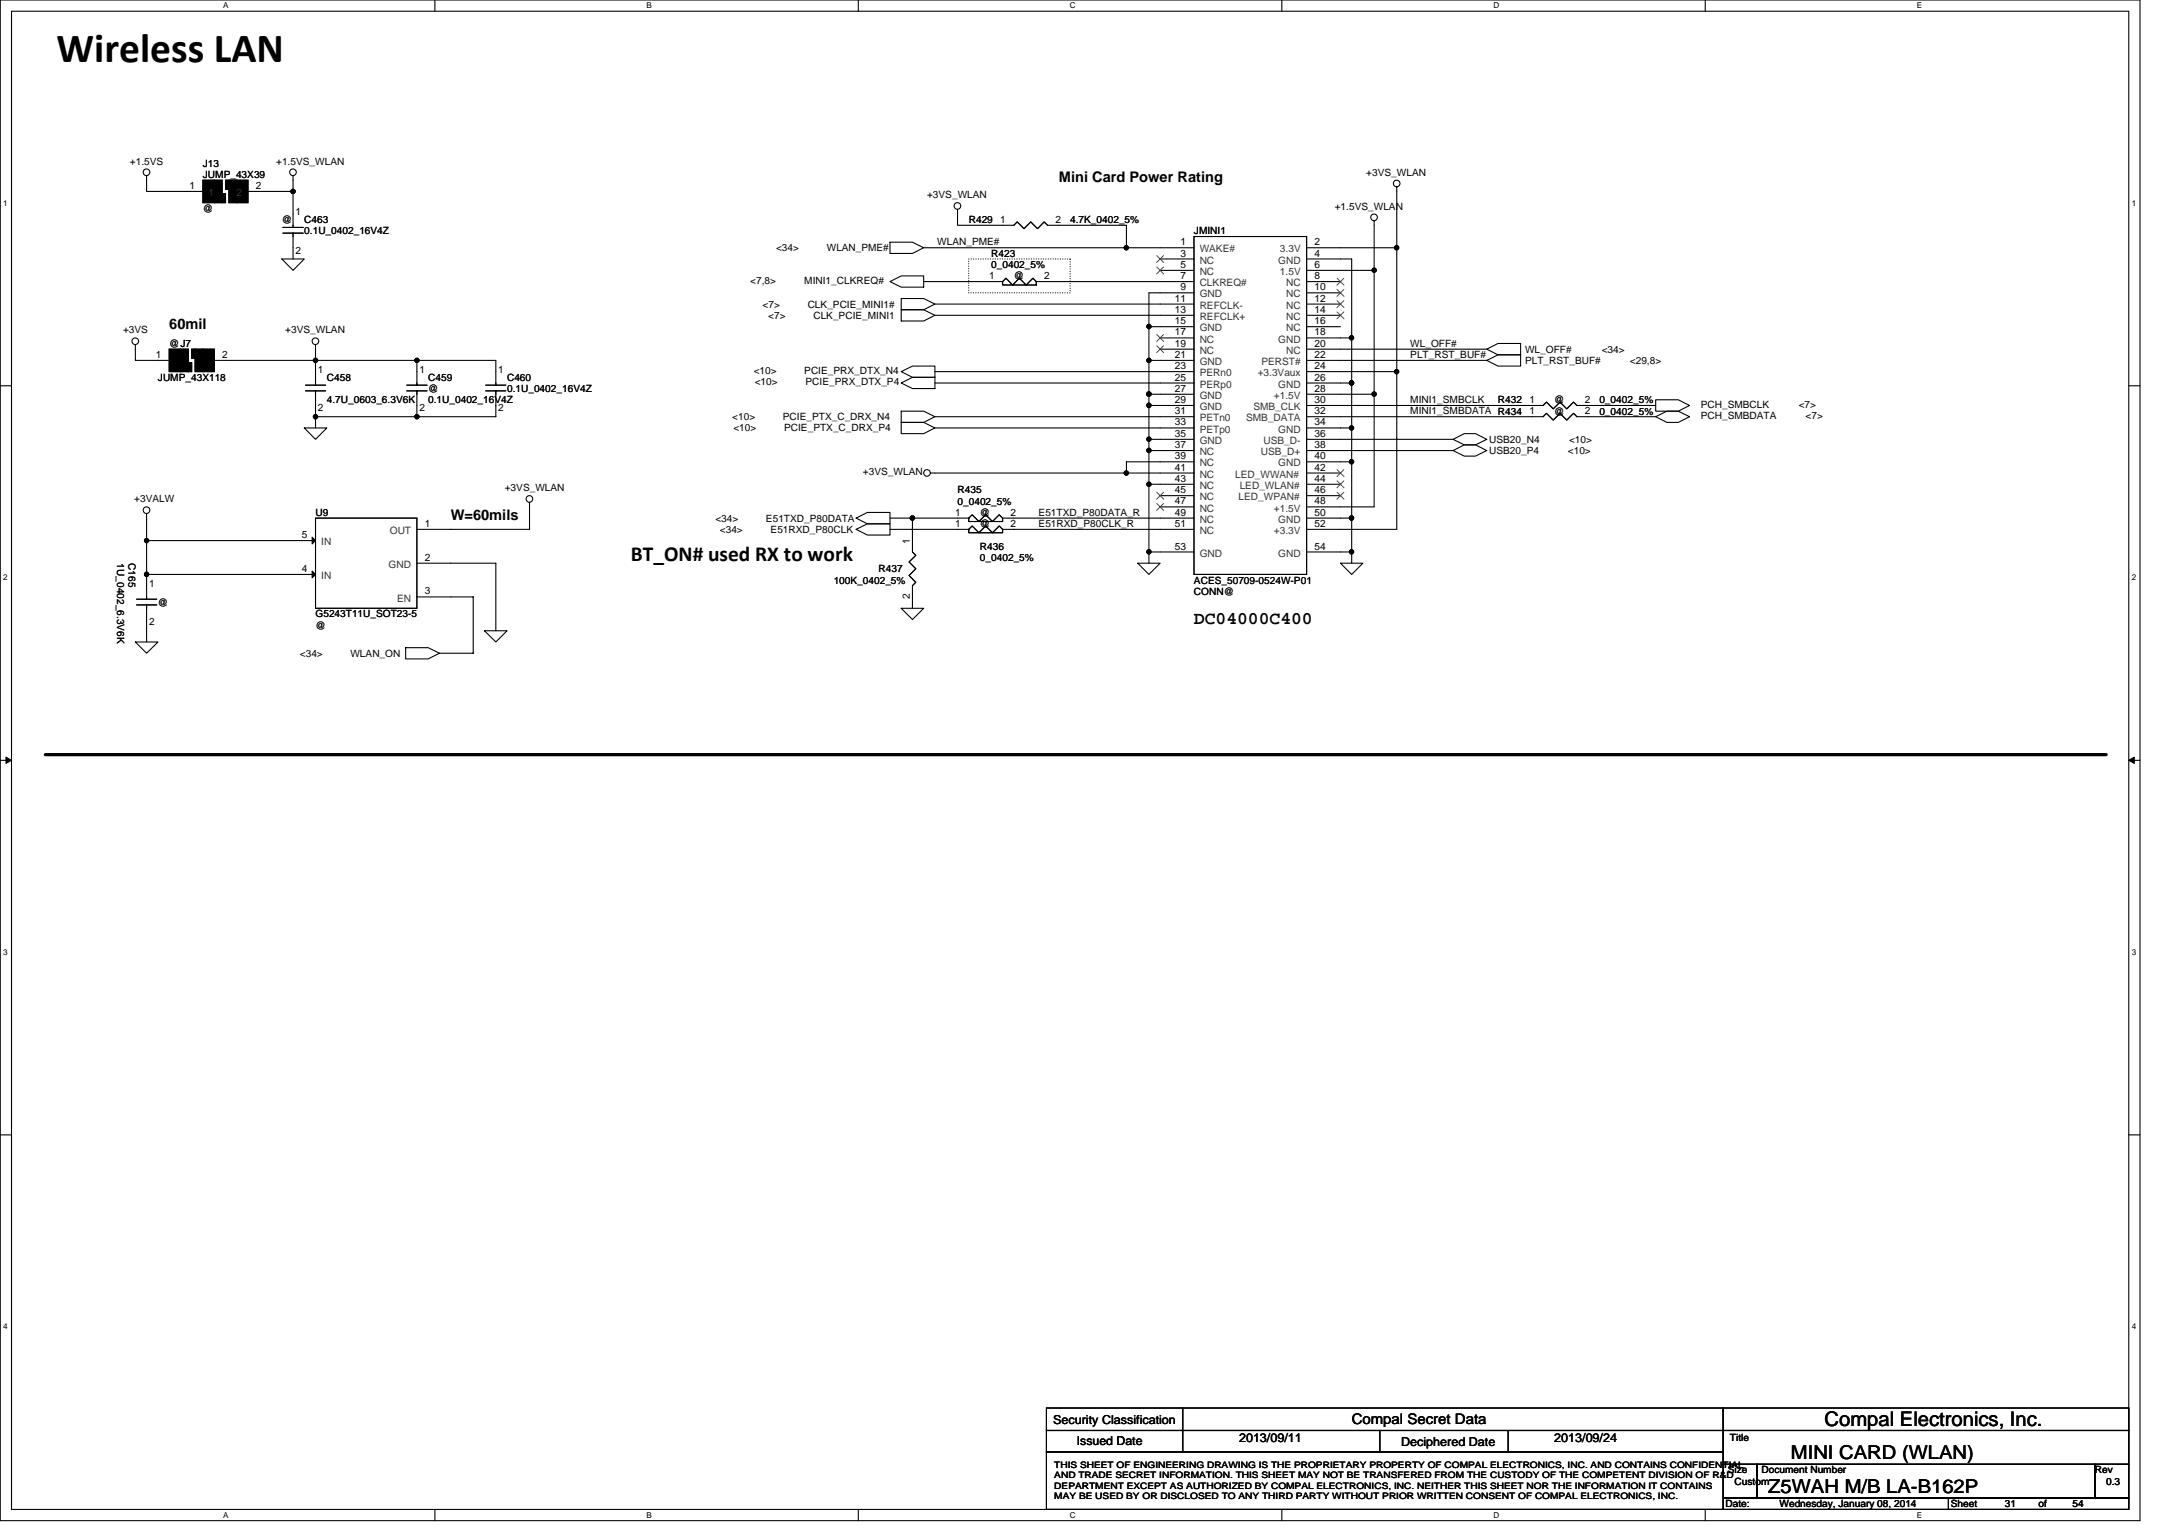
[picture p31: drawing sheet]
<svg xmlns="http://www.w3.org/2000/svg" width="297mm" height="210mm" viewBox="0 0 297 210" stroke-linecap="round" stroke-linejoin="round" font-family="sans-serif">
<defs><g id="words">
<text font-size="5.7" x="7.8" y="8.5">Wireless LAN</text>
<text font-size="2.9" x="86.8" y="77.2">BT_ON# used RX to work</text>
<text font-size="2.8" x="251" y="196.2">Compal Electronics, Inc.</text>
<g font-size="2.6">
<text x="246.4" y="200.7">MINI CARD (WLAN)</text>
<text x="243.3" y="205.3">Z5WAH M/B LA-B162P</text>
</g>
<text font-size="2.5" x="164.3" y="85.8">DC04000C400</text>
<g font-size="2">
<text x="145.7" y="25.1">Mini Card Power Rating</text>
<text x="23.3" y="45.2">60mil</text>
<text x="62" y="71.6">W=60mils</text>
<text x="186" y="195.9">Compal Secret Data</text>
</g>
<g font-size="1.7">
<text x="144.9" y="195.8">Security Classification</text>
<text x="148.2" y="198.8">Issued Date</text>
<text x="170.5" y="198.3">2013/09/11</text>
<text x="192.8" y="198.9">Deciphered Date</text>
<text x="213.8" y="198.3">2013/09/24</text>
</g>
<g font-size="1.4">
<text x="17.9" y="22.6">+1.5VS</text>
<text x="27.9" y="22.9">J13</text>
<text x="38" y="22.6">+1.5VS_WLAN</text>
<text x="26.1" y="26">1</text>
<text x="27.9" y="24.5">JUMP_43X39</text>
<text x="27.9" y="29.1">@</text>
<text x="35.2" y="26">2</text>
<text x="40.7" y="29.6">1</text>
<text x="127.5" y="27.3">+3VS_WLAN</text>
<text x="183.6" y="28.8">+1.5VS_WLAN</text>
<text x="188" y="24.2">+3VS_WLAN</text>
<text x="38.8" y="30.7">@</text>
<text x="40.7" y="34.9">2</text>
<text x="41.9" y="30.7">C463</text>
<text x="41.9" y="32.2">0.1U_0402_16V4Z</text>
<text x="106.8" y="34.6">&lt;34&gt;</text>
<text x="113.8" y="34.6">WLAN_PME#</text>
<text x="128.9" y="33.8">WLAN_PME#</text>
<text x="133.3" y="30.7">R429</text>
<text x="136.4" y="35.3">R423</text>
<text x="137.6" y="30.6">1</text>
<text x="145.2" y="30.6">2</text>
<text x="147.2" y="30.7">4.7K_0402_5%</text>
<text x="162.4" y="33.7">1</text>
<text x="162.4" y="35.3">3</text>
<text x="164.3" y="32.2">JMINI1</text>
<text x="180.8" y="35.3">4</text>
<text x="180.8" y="33.7">2</text>
<text x="103.2" y="39.1">&lt;7,8&gt;</text>
<text x="110.7" y="39.1">MINI1_CLKREQ#</text>
<text x="136.1" y="38.4">1</text>
<text x="136.4" y="36.9">0_0402_5%</text>
<text x="139.5" y="38.4">@</text>
<text x="143.7" y="38.4">2</text>
<text x="161.6" y="41.5">11</text>
<text x="162.4" y="36.9">5</text>
<text x="162.4" y="38.4">7</text>
<text x="162.4" y="39.9">9</text>
<text x="180.8" y="38.4">8</text>
<text x="180.8" y="39.9">10</text>
<text x="180.8" y="41.5">12</text>
<text x="180.8" y="36.9">6</text>
<text x="16.9" y="45.9">+3VS</text>
<text x="23.3" y="47.7">@J7</text>
<text x="39.2" y="45.9">+3VS_WLAN</text>
<text x="104.9" y="42.3">&lt;7&gt;</text>
<text x="105.7" y="43.9">&lt;7&gt;</text>
<text x="111.1" y="42.3">CLK_PCIE_MINI1#</text>
<text x="111.9" y="43.9">CLK_PCIE_MINI1</text>
<text x="161.6" y="43">13</text>
<text x="161.6" y="44.6">15</text>
<text x="161.6" y="46.1">17</text>
<text x="161.6" y="47.7">19</text>
<text x="180.8" y="46.1">18</text>
<text x="180.8" y="43">14</text>
<text x="180.8" y="44.6">16</text>
<text x="180.8" y="47.7">20</text>
<text x="194" y="47.7">WL_OFF#</text>
<text x="21.4" y="49.2">1</text>
<text x="21.7" y="52.4">JUMP_43X118</text>
<text x="30.6" y="49.2">2</text>
<text x="43.7" y="51.3">1</text>
<text x="45" y="52.4">C458</text>
<text x="57.7" y="51.3">1</text>
<text x="58.9" y="52.4">C459</text>
<text x="58.9" y="53.9">@</text>
<text x="68.6" y="51.3">1</text>
<text x="69.8" y="52.4">C460</text>
<text x="69.8" y="53.9">0.1U_0402_16V4Z</text>
<text x="103.7" y="51.4">&lt;10&gt;</text>
<text x="103.8" y="53">&lt;10&gt;</text>
<text x="110.7" y="51.4">PCIE_PRX_DTX_N4</text>
<text x="110.8" y="53">PCIE_PRX_DTX_P4</text>
<text x="161.6" y="49.2">21</text>
<text x="161.6" y="50.8">23</text>
<text x="161.6" y="52.3">25</text>
<text x="161.6" y="53.9">27</text>
<text x="180.8" y="49.2">22</text>
<text x="180.8" y="53.9">28</text>
<text x="180.8" y="52.3">26</text>
<text x="180.8" y="50.8">24</text>
<text x="194" y="49.3">PLT_RST_BUF#</text>
<text x="209.8" y="50.1">PLT_RST_BUF#</text>
<text x="209.8" y="48.5">WL_OFF#</text>
<text x="220.4" y="48.5">&lt;34&gt;</text>
<text x="224.2" y="50.1">&lt;29,8&gt;</text>
<text x="43.7" y="56.6">2</text>
<text x="45" y="55.5">4.7U_0603_6.3V6K</text>
<text x="57.7" y="56.6">2</text>
<text x="58.9" y="55.5">0.1U_0402_16V4Z</text>
<text x="68.6" y="56.6">2</text>
<text x="100.7" y="57.8">&lt;10&gt;</text>
<text x="100.9" y="59.4">&lt;10&gt;</text>
<text x="107.7" y="57.8">PCIE_PTX_C_DRX_N4</text>
<text x="107.9" y="59.4">PCIE_PTX_C_DRX_P4</text>
<text x="161.6" y="55.4">29</text>
<text x="161.6" y="57">31</text>
<text x="161.6" y="58.5">33</text>
<text x="180.8" y="57">32</text>
<text x="180.8" y="58.5">34</text>
<text x="180.8" y="55.4">30</text>
<text x="194" y="55.5">MINI1_SMBCLK</text>
<text x="194" y="57">MINI1_SMBDATA R434</text>
<text x="206.1" y="55.5">R432</text>
<text x="210.4" y="57">1</text>
<text x="210.4" y="55.4">1</text>
<text x="213.8" y="57">@</text>
<text x="213.8" y="55.5">@</text>
<text x="218" y="57">2</text>
<text x="218" y="55.4">2</text>
<text x="220" y="57">0_0402_5%</text>
<text x="220" y="55.5">0_0402_5%</text>
<text x="234" y="57.6">PCH_SMBDATA</text>
<text x="234" y="56.1">PCH_SMBCLK</text>
<text x="247.5" y="56.1">&lt;7&gt;</text>
<text x="248.4" y="57.6">&lt;7&gt;</text>
<text x="118.7" y="65.4">+3VS_WLAN</text>
<text x="161.6" y="60.1">35</text>
<text x="161.6" y="61.6">37</text>
<text x="161.6" y="63.2">39</text>
<text x="161.6" y="64.7">41</text>
<text x="180.8" y="60.1">36</text>
<text x="180.8" y="64.7">42</text>
<text x="180.8" y="61.6">38</text>
<text x="180.8" y="63.2">40</text>
<text x="204.9" y="60.9">USB20_N4</text>
<text x="204.9" y="62.4">USB20_P4</text>
<text x="215.7" y="62.4">&lt;10&gt;</text>
<text x="215.9" y="60.9">&lt;10&gt;</text>
<text x="18.5" y="69.1">+3VALW</text>
<text x="43.4" y="71">U9</text>
<text x="69.4" y="67.6">+3VS_WLAN</text>
<text x="98.4" y="71.7">&lt;34&gt;</text>
<text x="105.4" y="71.7">E51TXD_P80DATA</text>
<text x="131.4" y="70.9">1</text>
<text x="131.7" y="67.9">R435</text>
<text x="131.7" y="69.4">0_0402_5%</text>
<text x="134.8" y="71">@</text>
<text x="139" y="70.9">2</text>
<text x="142.9" y="71">E51TXD_P80DATA_R</text>
<text x="161.6" y="66.3">43</text>
<text x="161.6" y="67.8">45</text>
<text x="161.6" y="69.4">47</text>
<text x="161.6" y="70.9">49</text>
<text x="180.8" y="67.8">46</text>
<text x="180.8" y="69.4">48</text>
<text x="180.8" y="70.9">50</text>
<text x="180.8" y="66.3">44</text>
<text x="16.1" y="77.5" transform="rotate(90 16.1 77.5)">1U_0402_6.3V6K</text>
<text x="17.7" y="77.5" transform="rotate(90 17.7 77.5)">C165</text>
<text x="41.5" y="74">5</text>
<text x="58.4" y="72.5">1</text>
<text x="58.4" y="77.1">2</text>
<text x="99" y="73.3">&lt;34&gt;</text>
<text x="106" y="73.3">E51RXD_P80CLK</text>
<text x="125.2" y="74.8" transform="rotate(-90 125.2 74.8)">1</text>
<text x="131.4" y="72.5">1</text>
<text x="134.8" y="75.6">R436</text>
<text x="134.8" y="77.2">0_0402_5%</text>
<text x="134.8" y="72.5">@</text>
<text x="139" y="72.5">2</text>
<text x="142.9" y="72.5">E51RXD_P80CLK_R</text>
<text x="161.6" y="72.5">51</text>
<text x="161.6" y="75.6">53</text>
<text x="180.8" y="72.5">52</text>
<text x="180.8" y="75.6">54</text>
<text x="20.5" y="80.7">1</text>
<text x="21.7" y="83.4">@</text>
<text x="41.5" y="78.7">4</text>
<text x="58.4" y="81.8">3</text>
<text x="114.7" y="80.3">100K_0402_5%</text>
<text x="120.9" y="78.7">R437</text>
<text x="125.2" y="82.4" transform="rotate(-90 125.2 82.4)">2</text>
<text x="164.3" y="80.3">ACES_50709-0524W-P01</text>
<text x="164.3" y="81.8">CONN@</text>
<text x="20.5" y="86">2</text>
<text x="43.4" y="84.9">G5243T11U_SOT23-5</text>
<text x="43.4" y="86.5">@</text>
<text x="41.3" y="90.3">&lt;34&gt;</text>
<text x="48.2" y="90.3">WLAN_ON</text>
<text x="237.7" y="202.7">Size</text>
<text x="238" y="198.2">Title</text>
<text x="242.4" y="202.7">Document Number</text>
<text x="288.2" y="202.7">Rev</text>
<text x="237.4" y="207.3">Date:</text>
<text x="238.7" y="204.2">Custom</text>
<text x="244.8" y="207.3">Wednesday, January 08, 2014</text>
<text x="268.4" y="207.3">Sheet</text>
<text x="275.8" y="207.3">31</text>
<text x="280.5" y="207.3">of</text>
<text x="285.1" y="207.3">54</text>
<text x="289.8" y="204.2">0.3</text>
</g>
<g font-size="1.4" fill="#333">
<text x="28.7" y="27">1</text>
<text x="32.6" y="27">2</text>
<text x="165.1" y="34.7">WAKE#</text>
<text x="176.1" y="34.7">3.3V</text>
<text x="165.1" y="36.3">NC</text>
<text x="165.1" y="37.8">NC</text>
<text x="165.1" y="39.4">CLKREQ#</text>
<text x="165.1" y="40.9">GND</text>
<text x="175.9" y="36.3">GND</text>
<text x="176.1" y="37.8">1.5V</text>
<text x="176.9" y="39.4">NC</text>
<text x="176.9" y="40.9">NC</text>
<text x="165.1" y="42.5">REFCLK-</text>
<text x="165.1" y="44">REFCLK+</text>
<text x="165.1" y="45.6">GND</text>
<text x="165.1" y="47.1">NC</text>
<text x="175.9" y="47.1">GND</text>
<text x="176.9" y="42.5">NC</text>
<text x="176.9" y="44">NC</text>
<text x="176.9" y="45.6">NC</text>
<text x="165.1" y="48.7">NC</text>
<text x="165.1" y="50.2">GND</text>
<text x="165.1" y="51.8">PERn0</text>
<text x="165.1" y="53.3">PERp0</text>
<text x="173" y="51.8">+3.3Vaux</text>
<text x="173.5" y="50.2">PERST#</text>
<text x="175.9" y="53.3">GND</text>
<text x="176.9" y="48.7">NC</text>
<text x="165.1" y="54.9">GND</text>
<text x="165.1" y="56.4">GND</text>
<text x="165.1" y="58">PETn0</text>
<text x="165.1" y="59.5">PETp0</text>
<text x="171.4" y="58">SMB_DATA</text>
<text x="172.4" y="56.4">SMB_CLK</text>
<text x="175.3" y="54.9">+1.5V</text>
<text x="175.9" y="59.5">GND</text>
<text x="165.1" y="61.1">GND</text>
<text x="165.1" y="62.6">NC</text>
<text x="165.1" y="64.2">NC</text>
<text x="165.1" y="65.7">NC</text>
<text x="169.9" y="65.7">LED_WWAN#</text>
<text x="173.5" y="62.6">USB_D+</text>
<text x="173.8" y="61.1">USB_D-</text>
<text x="175.9" y="64.2">GND</text>
<text x="165.1" y="67.2">NC</text>
<text x="165.1" y="68.8">NC</text>
<text x="165.1" y="70.4">NC</text>
<text x="165.1" y="71.9">NC</text>
<text x="170.4" y="68.8">LED_WPAN#</text>
<text x="170.6" y="67.2">LED_WLAN#</text>
<text x="175.3" y="70.4">+1.5V</text>
<text x="175.9" y="71.9">GND</text>
<text x="44.2" y="75">IN</text>
<text x="53.6" y="73.4">OUT</text>
<text x="165.1" y="73.4">NC</text>
<text x="165.1" y="76.6">GND</text>
<text x="175.3" y="73.4">+3.3V</text>
<text x="175.9" y="76.6">GND</text>
<text x="44.2" y="79.7">IN</text>
<text x="53.5" y="78.1">GND</text>
<text x="54.6" y="82.7">EN</text>
</g>
<g font-size="1.2">
<text x="145.1" y="201.9">THIS SHEET OF ENGINEERING DRAWING IS THE PROPRIETARY PROPERTY OF COMPAL ELECTRONICS, INC. AND CONTAINS CONFIDENTIAL</text>
<text x="145.1" y="203.4">AND TRADE SECRET INFORMATION. THIS SHEET MAY NOT BE TRANSFERED FROM THE CUSTODY OF THE COMPETENT DIVISION OF R&amp;D</text>
<text x="145.1" y="204.8">DEPARTMENT EXCEPT AS AUTHORIZED BY COMPAL ELECTRONICS, INC. NEITHER THIS SHEET NOR THE INFORMATION IT CONTAINS</text>
<text x="145.1" y="206.2">MAY BE USED BY OR DISCLOSED TO ANY THIRD PARTY WITHOUT PRIOR WRITTEN CONSENT OF COMPAL ELECTRONICS, INC.</text>
</g>
<g font-size="1.1">
<text x="30.7" y="1.2">A</text>
<text x="89" y="1.2">B</text>
<text x="147.2" y="1.2">C</text>
<text x="205.5" y="1.2">D</text>
<text x="263.7" y="1.2">E</text>
<text x=".4" y="28.3">1</text>
<text x="293.3" y="28.3">1</text>
<text x=".4" y="79.8">2</text>
<text x="293.3" y="79.8">2</text>
<text x=".4" y="131.3">3</text>
<text x="293.3" y="131.3">3</text>
<text x=".4" y="182.9">4</text>
<text x="293.3" y="182.9">4</text>
<text x="30.7" y="208.8">A</text>
<text x="89" y="208.8">B</text>
<text x="147.2" y="208.8">C</text>
<text x="205.5" y="208.8">D</text>
<text x="263.7" y="208.8">E</text>
</g>
</g></defs>
<path d="M0 0h294.4v209.2h-294.4zM1.6 1.5h291.3v206.1h-291.3z" fill="none" stroke="#000" stroke-width=".15"/>
<g fill="#fff">
<path d="M30.7 .2h.8v1.2h-.8z"/>
<path d="M30.7 207.8h.8v1.2h-.8z"/>
</g>
<path d="M59.8 0v1.5M59.8 207.6v1.6" fill="none" stroke="#000" stroke-width=".15"/>
<g fill="#fff">
<path d="M89 .2h.7v1.2h-.7z"/>
<path d="M89 207.8h.7v1.2h-.7z"/>
</g>
<path d="M118.1 0v1.5M118.1 207.6v1.6" fill="none" stroke="#000" stroke-width=".15"/>
<g fill="#fff">
<path d="M147.2 .2h.8v1.2h-.8z"/>
<path d="M147.2 207.8h.8v1.2h-.8z"/>
</g>
<path d="M176.4 0v1.5M176.4 207.6v1.6" fill="none" stroke="#000" stroke-width=".15"/>
<g fill="#fff">
<path d="M205.5 .2h.8v1.2h-.8z"/>
<path d="M205.5 207.8h.8v1.2h-.8z"/>
</g>
<path d="M234.6 0v1.5M234.6 207.6v1.6" fill="none" stroke="#000" stroke-width=".15"/>
<g fill="#fff">
<path d="M263.7 .2h.8v1.2h-.8z"/>
<path d="M263.7 207.8h.8v1.2h-.8z"/>
<path d="M.4 27.3h.6v1.2h-.6z"/>
<path d="M293.3 27.3h.6v1.2h-.6z"/>
<path d="M.4 78.8h.6v1.3h-.6z"/>
<path d="M293.3 78.8h.6v1.3h-.6z"/>
</g>
<path d="M0 53.1h1.6M292.9 53.1h1.5" fill="none" stroke="#000" stroke-width=".15"/>
<g fill="#fff">
<path d="M.4 130.3h.6v1.3h-.6z"/>
<path d="M293.3 130.3h.6v1.3h-.6z"/>
</g>
<path d="M0 104.6h1.6M292.9 104.6h1.5" fill="none" stroke="#000" stroke-width=".15"/>
<path d="M.8 104.1l.8 .5-.8 .4zM292.9 104.6l.7-.5v.9z" fill="#000" stroke="#000" stroke-width=".14"/>
<g fill="#fff">
<path d="M.4 181.9h.6v1.2h-.6z"/>
<path d="M293.3 181.9h.6v1.2h-.6z"/>
</g>
<g fill="none" stroke="#000" stroke-width=".15">
<path d="M20.2 24.2v2.1h7.7M34.1 26.3h6.2M38.8 35.6h3.1l-1.6 1.6zM38.9 32.1h2.8M38.9 31.3h2.8M40.3 24.2v7.1M40.3 32.1v3.5M122.4 38.7l1.6-.7h3.1v1.5h-3.1zM122.4 33.3h3.1l1.6 .8-1.6 .8h-3.1zM127.1 38.7h10.8M131.7 28.8v2.2h7.8l.5-.5 .9 1 .9-1 .9 1 1-1 .4 .5h10.9v3.1M137.9 38.7l.5-.4 .9 .9 .9-.9 1 .9 .9-.9 .5 .4"/>
<path d="M137.9 38.7v.5h4.7v-.5M142.6 38.7h21.7M159.6 37.2h4.7M159.6 35.6h4.7M164.3 32.5h15.5v46.5h-15.5zM164.3 34.1h-37.2M179.8 35.6h6.2v41.9M179.8 38.7h4.6M189.1 37.2h-9.3M189.1 30.4v39.3h-9.3M192.2 25.7v47.1h-12.4M192.2 34.1h-12.4"/>
<path d="M18.6 47.4v2.2h4.7M29.5 49.6h38.7v3.4M41.9 58.9h3.1l-1.6 1.5zM42 53.8h2.8M42 53h2.8M43.4 47.4v5.6M43.4 53.8v5.1M56 53.8h2.8M56 53h2.8M57.4 49.6v3.4M57.4 53.8v3.5M66.8 53.8h2.8"/>
<path d="M66.8 53h2.8M68.2 53.8v3.5h-24.8M124 52.7l1.5-.8h3.1v1.5h-3.1zM124 51.1l1.5-.7h3.1v1.5h-3.1zM124 41.1h3.1l1.5 .7-1.5 .8h-3.1zM124 42.6h3.1l1.5 .8-1.5 .8h-3.1zM124 56.6h3.1l1.5 .7-1.5 .8h-3.1zM124 58.1h3.1l1.5 .8-1.5 .7h-3.1zM128.6 57.3h35.7M128.6 58.9h35.7M128.6 41.8h35.7M128.6 43.4h35.7"/>
<path d="M158.1 49.6h6.2M158.1 54.2h6.2M158.1 55.8h6.2M159.6 48h4.7M159.6 46.5h4.7M164.3 52.7h-35.7M164.3 51.1h-35.7M164.3 40.3h-6.2v26.3M164.3 44.9h-6.2M179.8 48h24.8M179.8 46.5h6.2M179.8 52.7h6.2"/>
<path d="M179.8 58.9h6.2M179.8 51.1h12.4M179.8 40.3h4.6M179.8 44.9h4.6M179.8 41.8h4.6M179.8 43.4h4.6M189.1 54.2h-9.3M204.6 49.6l1.5-.8h3.1v1.6h-3.1zM204.6 48l1.5-.8h3.1v1.6h-3.1zM204.6 49.6h-24.8M227.8 57.3h-10.8l-.5-.4-.9 .9-1-.9-.9 .9-.9-.9-.5 .4h-32.5M227.8 55.8h-10.8l-.5-.5-.9 .9-1-.9-.9 .9-.9-.9-.5 .5h-32.5"/>
<path d="M227.8 57.3l1.5-.7h1.6l1.5 .7-1.5 .8h-1.6zM227.8 55h3.1l1.5 .8-1.5 .8h-3.1zM20.2 70.7v11.7M20.2 74.4h23.2M43.4 71.3h14v12.4h-14zM43.4 79h-23.2M57.4 77.5h10.8v9.3M72.9 69.1v3.7h-15.5M117.8 72.8l1.5-.7h3.1v1.5h-3.1zM117.8 71.3l1.5-.8h3.1v1.6h-3.1zM122.4 72.8h10.9M122.4 71.3h10.9"/>
<path d="M125.5 71.3v4.6l.5 .5-.9 .9 .9 .9-.9 1 .9 .9-.5 .5v3.1M133.3 71.3l.4-.5 1 .9 .9-.9 .9 .9 1-.9 .4 .5M133.3 71.3v.4h4.6v-.4M133.3 72.8l.4-.5 1 1 .9-1 .9 1 1-1 .4 .5M133.3 72.8v.5h4.6v-.5M137.9 72.8h26.4M137.9 71.3h26.4M156.5 77.5h3.1l-1.5 1.5zM158.1 66.6v9.3h6.2M158.1 66.6h6.2M158.1 75.9v1.6M159.6 69.7h4.7"/>
<path d="M159.6 68.2h4.7M164.3 63.5h-9.3v1.6M164.3 62h-6.2M164.3 60.4h-6.2M164.3 65.1h-36.3M179.8 75.9h6.2M179.8 63.5h6.2M179.8 62h20.1M179.8 66.6h4.6M179.8 65.1h4.6M179.8 68.2h4.6M184.4 77.5h3.1l-1.5 1.5z"/>
<path d="M186 71.3h-6.2M199.9 60.4h-20.1M199.9 60.4l1.6-.8h1.5l1.6 .8-1.6 .8h-1.5zM199.9 62l1.6-.8h1.5l1.6 .8-1.6 .7h-1.5zM18.6 88.3h3.1l-1.5 1.6zM18.8 83.2h2.8M18.8 82.4h2.8M20.2 83.2v5.1M55.8 89.1h3.1l1.6 .8-1.6 .7h-3.1zM57.4 82.1h7.7v7.8h-4.6M66.7 86.8h3.1l-1.6 1.5zM124 83.7h3.1l-1.6 1.5z"/>
<path d="M0 156.1h1.6M292.9 156.1h1.5M144 193.7h93.1v3.1h-93.1zM144 196.8h93.1v2.9h-93.1zM144 199.7h93.1v7.9h-93.1zM162.7 193.7v6M189.8 196.8v2.9M207.5 196.8v2.9M237.1 193.7h55.8v3.1h-55.8zM237.1 196.8h55.8v4.6h-55.8zM237.1 201.4h4.6v4.7h-4.6zM237.1 206.1h31v1.5h-31z"/>
<path d="M241.7 201.4h46.5v4.7h-46.5zM268.1 206.1h24.8v1.5h-24.8zM288.2 201.4h4.7v4.7h-4.7z"/>
<circle cx="20.2" cy="23.7" r=".46"/>
<circle cx="40.3" cy="23.7" r=".46"/>
<circle cx="131.7" cy="28.3" r=".46"/>
<circle cx="189" cy="29.9" r=".46"/>
<circle cx="192.2" cy="25.2" r=".46"/>
<circle cx="18.6" cy="46.9" r=".46"/>
<circle cx="43.4" cy="46.9" r=".46"/>
<circle cx="20.2" cy="70.2" r=".46"/>
<circle cx="72.8" cy="68.6" r=".46"/>
<circle cx="127.5" cy="65.1" r=".46"/>
</g>
<path d="M6.2 103.8h283.6" fill="none" stroke="#000" stroke-width=".44"/>
<path d="M133.3 35.6h13.9v4.7h-13.9z" fill="none" stroke="#000" stroke-width=".15" stroke-dasharray="0 .3"/>
<g fill="#000" stroke="#000" stroke-width=".15">
<path d="M42.9 73.9l.5 .5-.5 .4zM42.9 78.5l.5 .5-.5 .5z"/>
<path d="M27.9 24.8h1.6v3.1h-1.6z" fill-rule="evenodd"/>
<path d="M27.9 24.8h1.6v3.1h-1.6z" fill-rule="evenodd"/>
<path d="M29.5 24.8h1.1v3.1h-1.1z" fill-rule="evenodd"/>
<path d="M29.5 24.8h1.1v3.1h-1.1z" fill-rule="evenodd"/>
<path d="M30.6 26.6h.4v1.3h-.4z" fill-rule="evenodd"/>
<path d="M30.6 26.6h.4v1.3h-.4z" fill-rule="evenodd"/>
<path d="M31 24.8h.5v1.2h-.5z" fill-rule="evenodd"/>
<path d="M31 24.8h.5v1.2h-.5z" fill-rule="evenodd"/>
<path d="M31.5 24.8h1.1v3.1h-1.1z" fill-rule="evenodd"/>
<path d="M31.5 24.8h1.1v3.1h-1.1z" fill-rule="evenodd"/>
<path d="M32.6 24.8h1.5v3.1h-1.5z" fill-rule="evenodd"/>
<path d="M32.6 24.8h1.5v3.1h-1.5z" fill-rule="evenodd"/>
<path d="M23.3 48h1.5v3.1h-1.5z" fill-rule="evenodd"/>
<path d="M23.3 48h1.5v3.1h-1.5z" fill-rule="evenodd"/>
<path d="M24.8 48h1.1v3.1h-1.1z" fill-rule="evenodd"/>
<path d="M24.8 48h1.1v3.1h-1.1z" fill-rule="evenodd"/>
<path d="M25.9 49.9h.5v1.2h-.5z" fill-rule="evenodd"/>
<path d="M25.9 49.9h.5v1.2h-.5z" fill-rule="evenodd"/>
<path d="M26.4 48h.4v1.3h-.4z" fill-rule="evenodd"/>
<path d="M26.4 48h.4v1.3h-.4z" fill-rule="evenodd"/>
<path d="M26.8 48h1.1v3.1h-1.1z" fill-rule="evenodd"/>
<path d="M26.8 48h1.1v3.1h-1.1z" fill-rule="evenodd"/>
<path d="M27.9 48h1.6v3.1h-1.6z" fill-rule="evenodd"/>
<path d="M27.9 48h1.6v3.1h-1.6z" fill-rule="evenodd"/>
<circle cx="40.3" cy="26.3" r=".3"/>
<circle cx="155" cy="34.1" r=".3"/>
<circle cx="189.1" cy="37.2" r=".3"/>
<circle cx="192.1" cy="34.1" r=".3"/>
<circle cx="43.4" cy="49.6" r=".3"/>
<circle cx="43.4" cy="57.3" r=".3"/>
<circle cx="57.4" cy="49.6" r=".3"/>
<circle cx="57.4" cy="57.3" r=".3"/>
<circle cx="158.1" cy="55.8" r=".3"/>
<circle cx="158.1" cy="54.2" r=".3"/>
<circle cx="158.1" cy="49.6" r=".3"/>
<circle cx="158.1" cy="44.9" r=".3"/>
<circle cx="185.9" cy="52.7" r=".3"/>
<circle cx="185.9" cy="46.5" r=".3"/>
<circle cx="185.9" cy="58.9" r=".3"/>
<circle cx="189.1" cy="54.2" r=".3"/>
<circle cx="192.1" cy="51.1" r=".3"/>
<circle cx="20.2" cy="79" r=".3"/>
<circle cx="20.2" cy="74.4" r=".3"/>
<circle cx="125.5" cy="71.3" r=".31"/>
<circle cx="155" cy="65.1" r=".3"/>
<circle cx="158.1" cy="60.4" r=".3"/>
<circle cx="158.1" cy="66.6" r=".3"/>
<circle cx="158.1" cy="62" r=".3"/>
<circle cx="158.1" cy="75.9" r=".3"/>
<circle cx="185.9" cy="63.5" r=".3"/>
<circle cx="185.9" cy="71.3" r=".3"/>
<circle cx="185.9" cy="75.9" r=".3"/>
</g>
<g fill="none" stroke="#4c4c4c" stroke-width=".14">
<path d="M159.1 35.2l1 .9M159.1 36.7l1 1M160.1 35.2l-1 .9M160.1 36.7l-1 1M184 38.3l.9 .9M184 39.8l.9 1M184.9 38.3l-1 .9M184.9 39.8l-1 1M159.1 46l1 1M159.1 47.6l1 .9M160.1 46l-1 1M160.1 47.6l-1 .9"/>
<path d="M184 41.4l.9 .9M184 42.9l.9 1M184.9 41.4l-1 .9M184.9 42.9l-1 1M159.1 67.7l1 1M159.1 69.3l1 .9M160.1 67.7l-1 1M160.1 69.3l-1 .9M184 64.6l.9 1M184 66.1l.9 1M184 67.7l.9 1M184.9 64.6l-1 1"/>
<path d="M184.9 66.1l-1 1M184.9 67.7l-1 1"/>
</g>
<use href="#words"/>
</svg>
